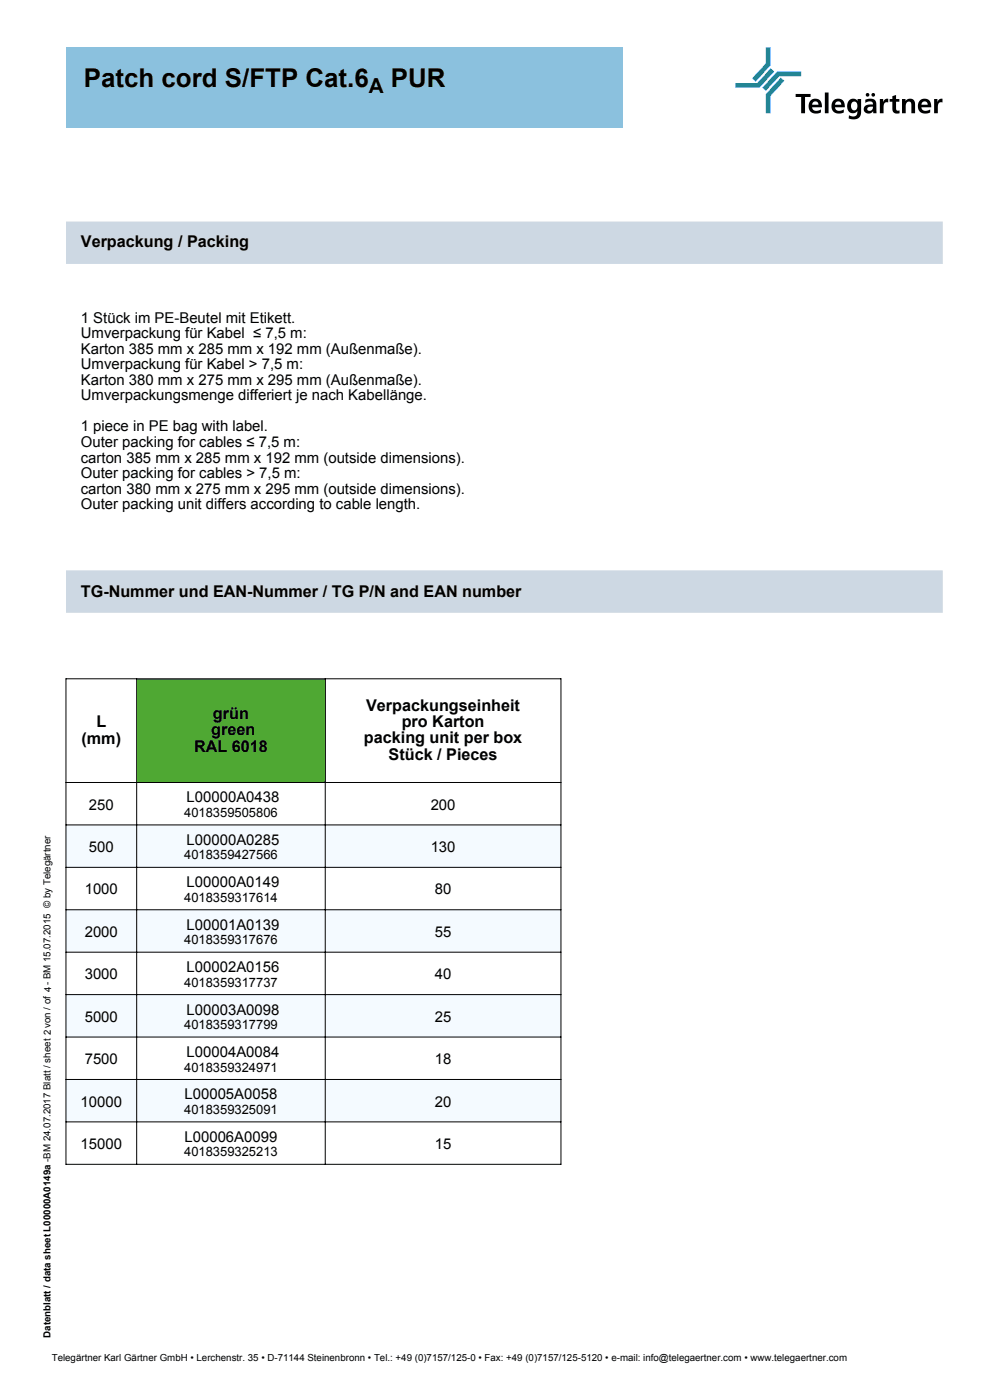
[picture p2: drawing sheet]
<svg xmlns="http://www.w3.org/2000/svg" width="210mm" height="297mm" viewBox="0 0 210 297" stroke-linecap="round" stroke-linejoin="round" font-family="sans-serif">
<defs><g id="words">
<g font-size="5.5">
<text x="17.8" y="18.4">Patch cord S/FTP Cat.6</text>
<text x="82.9" y="18.4">PUR</text>
</g>
<text font-size="4.4" x="78.2" y="19.7">A</text>
<g font-size="3.4">
<text x="17.2" y="52.5">Verpackung / Packing</text>
<text x="17.2" y="126.6">TG-Nummer und EAN-Nummer / TG P/N and EAN number</text>
<text x="20.4" y="154.2">L</text>
<text x="44.8" y="156">green</text>
<text x="45.2" y="152.5">grün</text>
<text x="77.7" y="150.7">Verpackungseinheit</text>
<text x="85.2" y="154.2">pro Karton</text>
<text x="17.3" y="157.7">(mm)</text>
<text x="41.2" y="159.5">RAL 6018</text>
<text x="77.2" y="157.7">packing unit per box</text>
<text x="82.4" y="161.2">Stück / Pieces</text>
</g>
<g font-size="3.2">
<text x="17.2" y="68.4">1 Stück im PE-Beutel mit Etikett.</text>
<text x="17.2" y="71.7">Umverpackung für Kabel ≤ 7,5 m:</text>
<text x="17.2" y="75">Karton 385 mm x 285 mm x 192 mm (Außenmaße).</text>
<text x="17.2" y="78.3">Umverpackung für Kabel &gt; 7,5 m:</text>
<text x="17.2" y="81.6">Karton 380 mm x 275 mm x 295 mm (Außenmaße).</text>
<text x="17.2" y="84.9">Umverpackungsmenge differiert je nach Kabellänge.</text>
<text x="17.2" y="91.5">1 piece in PE bag with label.</text>
<text x="17.2" y="94.8">Outer packing for cables ≤ 7,5 m:</text>
<text x="17.2" y="98.1">carton 385 mm x 285 mm x 192 mm (outside dimensions).</text>
<text x="17.2" y="101.4">Outer packing for cables &gt; 7,5 m:</text>
<text x="17.2" y="104.7">carton 380 mm x 275 mm x 295 mm (outside dimensions).</text>
<text x="17.2" y="108">Outer packing unit differs according to cable length.</text>
<text x="18.9" y="171.7">250</text>
<text x="39.6" y="170.2">L00000A0438</text>
<text x="91.4" y="171.7">200</text>
<text x="39.6" y="179.2">L00000A0285</text>
<text x="18.9" y="180.7">500</text>
<text x="91.4" y="180.7">130</text>
<text x="18" y="189.7">1000</text>
<text x="39.6" y="188.2">L00000A0149</text>
<text x="92.2" y="189.7">80</text>
<text x="39.6" y="197.2">L00001A0139</text>
<text x="18" y="198.7">2000</text>
<text x="92.2" y="198.7">55</text>
<text x="18" y="207.7">3000</text>
<text x="39.6" y="206.2">L00002A0156</text>
<text x="92.2" y="207.7">40</text>
<text x="39.6" y="215.2">L00003A0098</text>
<text x="18" y="216.7">5000</text>
<text x="92.2" y="216.7">25</text>
<text x="18" y="225.7">7500</text>
<text x="39.6" y="224.2">L00004A0084</text>
<text x="92.2" y="225.7">18</text>
<text x="39.2" y="233.2">L00005A0058</text>
<text x="17.1" y="234.7">10000</text>
<text x="92.2" y="234.7">20</text>
<text x="17.1" y="243.7">15000</text>
<text x="39.2" y="242.2">L00006A0099</text>
<text x="92.2" y="243.7">15</text>
</g>
<g font-size="2.7">
<text x="39.1" y="173.3">4018359505806</text>
<text x="39.1" y="182.3">4018359427566</text>
<text x="39.1" y="191.3">4018359317614</text>
<text x="39.1" y="200.3">4018359317676</text>
<text x="39.1" y="209.3">4018359317737</text>
<text x="39.1" y="218.3">4018359317799</text>
<text x="39.1" y="227.3">4018359324971</text>
<text x="39.1" y="236.3">4018359325091</text>
<text x="39.1" y="245.3">4018359325213</text>
</g>
<g font-size="2.1">
<text x="10.7" y="283.8" transform="rotate(-90 10.7 283.8)">Datenblatt / data sheet L00000A0149a -BM 24.07.2017 Blatt / sheet 2 von / of 4- BM 15.07.2015 © by Telegärtner</text>
<text x="11" y="288.8">Telegärtner Karl Gärtner GmbH • Lerchenstr. 35 • D-71144 Steinenbronn • Tel.: +49 (0)7157/125-0 • Fax: +49 (0)7157/125-5120 • e-mail: info@telegaertner.com • www.telegaertner.com</text>
</g>
</g></defs>
<path d="M168.8 19.9v.7h1.1v3.4h.9v-3.4h1.1v-.7zM172.5 21.7l.3-.2 .4 .1 .3 .2 .1 .4h-1.3zM172 21.3a1.68 1.68 0 0 0-.1 2.3 1.68 1.68 0 0 0 2.2 .3v-.7l-.6 .3h-.6l-.4-.3-.2-.4h2.1a1.46 1.46 0 0 0-.7-1.7 1.46 1.46 0 0 0-1.7 .2zM175 19.6v4.4h.8v-4.4zM177.3 21.7l.4-.2 .4 .1 .3 .2 .1 .4h-1.4zM176.8 21.3a1.68 1.68 0 0 0-.1 2.3 1.68 1.68 0 0 0 2.3 .3v-.7l-.7 .3h-.6l-.4-.3-.2-.4h2.1a1.46 1.46 0 0 0-.6-1.7 1.46 1.46 0 0 0-1.8 .2zM180.8 21.7l.5-.1a.93 .93 0 0 1 .6 1 .93 .93 0 0 1-1 .8l-.4-.8zM180.1 21.3a1.57 1.57 0 0 0-.4 1.7 1.57 1.57 0 0 0 1.4 1l.8-.5-.1 .7-.3 .4-.6 .1-.8-.2-.1 .6 .8 .2a1.47 1.47 0 0 0 1.9-1.6v-2.7h-.8v.4l-.4-.3-.4-.2-.6 .1zM183.5 21.2l.1 .6 .5-.2 .6-.1 .3 .2 .2 .4v.1l-1.3 .1-.5 .3-.2 .8 .5 .6 .9 .1 .6-.5v.4h.7v-1.8a1.36 1.36 0 0 0-2.1-1.1zM184.1 22.8l1.1-.2-.2 .6-.4 .3-.6-.1zM183.6 20.1a.4 .4 0 0 0 .8 0 .4 .4 0 0 0-.8 0zM184.8 20.1a.4 .4 0 0 0 .8 0 .4 .4 0 0 0-.8 0zM186.6 21v3h.8l.1-1.9 .3-.4h.6v-.7l-.7 .1-.4 .6v-.7zM189.3 20.4v.6h-.6v.6h.6l.1 2 .5 .5 .9-.1v-.6h-.5l-.2-.4v-1.4h.7v-.6h-.7v-.9zM191.3 21v3h.8l.1-1.9 .2-.4 .4-.2 .3 .2 .2 .3v2h.8v-2.1a1.11 1.11 0 0 0-.8-.9 1.11 1.11 0 0 0-1.2 .4v-.4zM195.7 21.7l.3-.2 .4 .1 .3 .2 .1 .4h-1.3zM195.1 21.3a1.68 1.68 0 0 0-.1 2.3 1.68 1.68 0 0 0 2.3 .3v-.7l-.6 .3h-.6l-.5-.3-.1-.4h2a1.46 1.46 0 0 0-.6-1.7 1.46 1.46 0 0 0-1.8 .2zM198.1 21v3h.8l.1-1.9 .3-.4h.6v-.7l-.7 .1-.3 .6-.1-.7z" fill-rule="evenodd" fill="#000"/>
<path d="M29 144h40v22h-40z" fill-rule="evenodd" fill="#4fa833"/>
<path d="M14 10h118v17h-118z" fill-rule="evenodd" fill="#8bc1de"/>
<path d="M14 47h186v9h-186zM14 121h186v9h-186z" fill-rule="evenodd" fill="#cdd8e3"/>
<path d="M162.4 10h1.1v3.8l-3.2 3.5-.8-.7 2.9-3.2zM156 17.6v1h5.1l3.1-3.4-.7-.7-2.9 3.1zM164.8 15.2l-3.1 3.4 .8 .7 2.8-3.1h4.7v-1zM165.6 16.5l.8 .6-2.9 3.3v3.6h-1.1v-4z" fill-rule="evenodd" fill="#0080ff"/>
<path d="M14 229h105v9h-105zM14 175h105v9h-105zM14 193h105v9h-105zM14 211h105v9h-105z" fill-rule="evenodd" fill="#f4faff"/>
<path d="M14 144h105v103h-105zM29 144v103M69 144v103M14 166h105M14 175h105M14 184h105M14 193h105M14 202h105M14 211h105M14 220h105M14 229h105M14 238h105" fill="none" stroke="#000" stroke-width=".21"/>
<use href="#words"/>
</svg>
